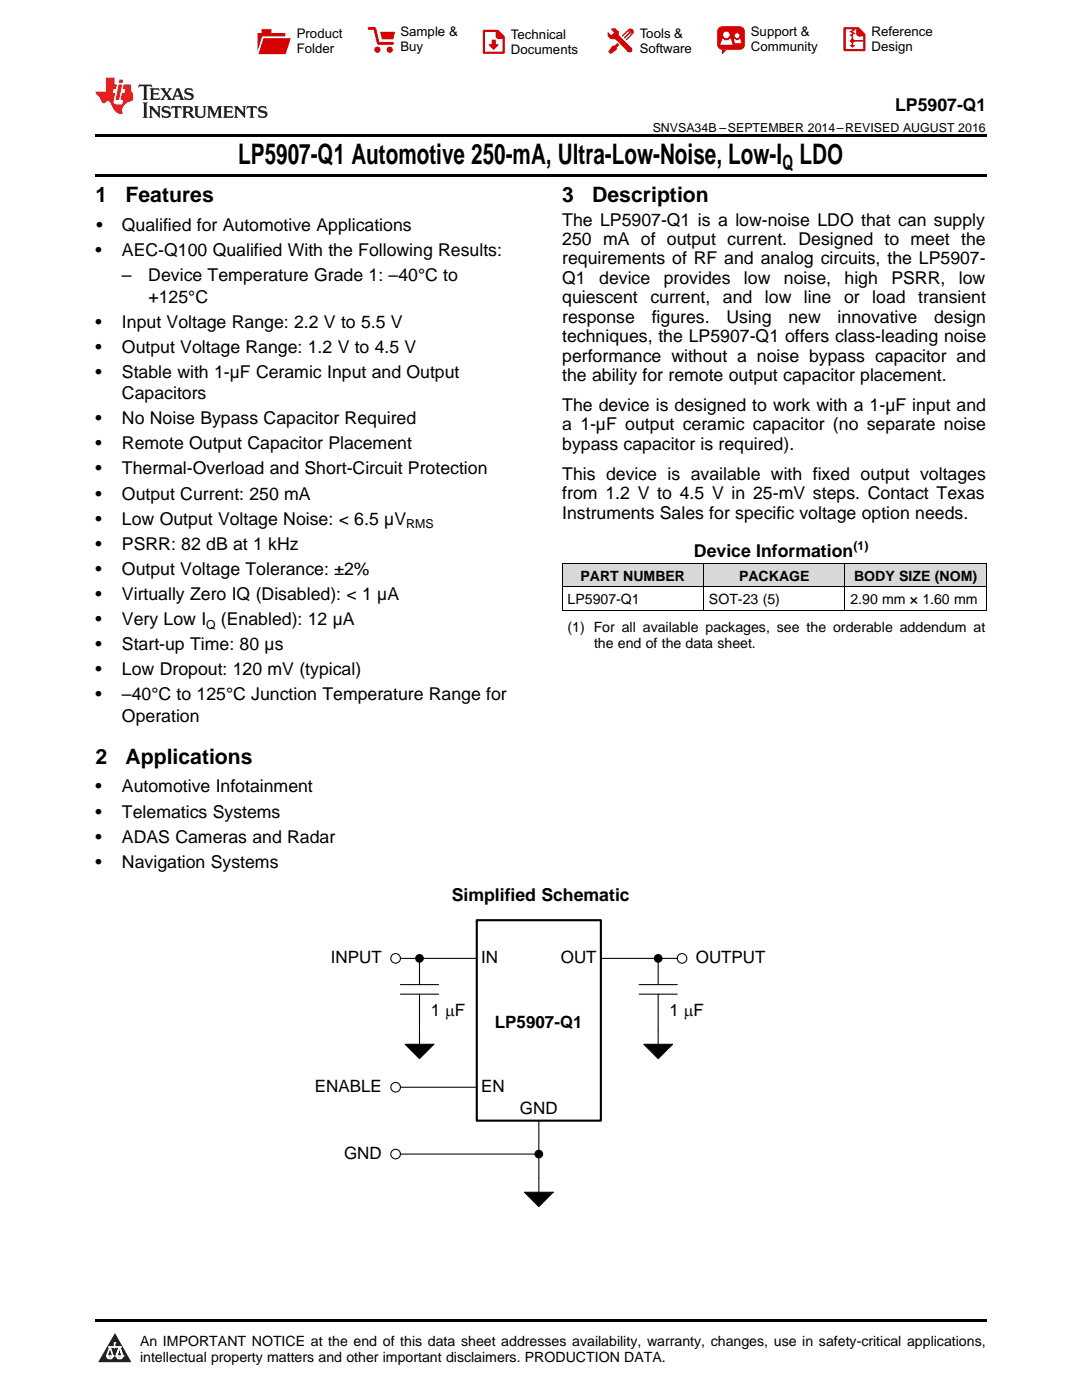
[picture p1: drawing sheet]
<svg xmlns="http://www.w3.org/2000/svg" width="216mm" height="279mm" viewBox="0 0 216 279" stroke-linecap="round" stroke-linejoin="round" font-family="sans-serif">
<defs><g id="words">
<text font-size="5.6" x="47.6" y="32.8">LP5907-Q1 Automotive 250-mA, Ultra-Low-Noise, Low-I LDO</text>
<g font-size="4.2">
<text x="156.1" y="33.9">Q</text>
<text x="19" y="40.4">1</text>
<text x="25" y="40.4">Features</text>
<text x="112.2" y="40.4">3</text>
<text x="118.2" y="40.4">Description</text>
<text x="19" y="152.4">2</text>
<text x="25" y="152.4">Applications</text>
</g>
<g font-size="3.5">
<text x="178.6" y="22.2">LP5907-Q1</text>
<text x="19.2" y="46.1">•</text>
<text x="24.3" y="46.1">Qualified for Automotive Applications</text>
<text x="112.2" y="45">The LP5907-Q1 is a low-noise LDO that can supply</text>
<text x="19" y="51.1">•</text>
<text x="24.3" y="51.1">AEC-Q100 Qualified With the Following Results:</text>
<text x="112.2" y="48.9">250 mA of output current. Designed to meet the</text>
<text x="112.2" y="52.8">requirements of RF and analog circuits, the LP5907-</text>
<text x="24.3" y="56.2">–</text>
<text x="29.6" y="56.2">Device Temperature Grade 1: –40°C to</text>
<text x="112.2" y="56.7">Q1</text>
<text x="119.6" y="56.7">device</text>
<text x="132.4" y="56.7">provides</text>
<text x="148.5" y="56.7">low</text>
<text x="156.4" y="56.7">noise,</text>
<text x="168.5" y="56.7">high</text>
<text x="177.9" y="56.7">PSRR,</text>
<text x="191.3" y="56.7">low</text>
<text x="19" y="65.4">•</text>
<text x="24.3" y="65.4">Input Voltage Range: 2.2 V to 5.5 V</text>
<text x="29.6" y="60.4">+125°C</text>
<text x="112.2" y="60.5">quiescent</text>
<text x="112.2" y="64.4">response</text>
<text x="129.8" y="60.5">current,</text>
<text x="130" y="64.4">figures.</text>
<text x="144.2" y="60.5">and</text>
<text x="145" y="64.4">Using</text>
<text x="152.6" y="60.5">low</text>
<text x="157.3" y="64.4">new</text>
<text x="160.4" y="60.5">line</text>
<text x="167.1" y="64.4">innovative</text>
<text x="168.4" y="60.5">or</text>
<text x="174.1" y="60.5">load</text>
<text x="183.2" y="60.5">transient</text>
<text x="186.4" y="64.4">design</text>
<text x="19" y="70.4">•</text>
<text x="24.3" y="70.4">Output Voltage Range: 1.2 V to 4.5 V</text>
<text x="112.2" y="68.3">techniques, the LP5907-Q1 offers class-leading noise</text>
<text x="19" y="75.4">•</text>
<text x="24.3" y="75.4">Stable with 1-µF Ceramic Input and Output</text>
<text x="112.2" y="72.2">performance without a noise bypass capacitor and</text>
<text x="112.2" y="76.1">the ability for remote output capacitor placement.</text>
<text x="24.3" y="79.7">Capacitors</text>
<text x="112.2" y="82">The device is designed to work with a 1-µF input and</text>
<text x="19" y="84.7">•</text>
<text x="19" y="89.7">•</text>
<text x="24.3" y="84.7">No Noise Bypass Capacitor Required</text>
<text x="24.3" y="89.7">Remote Output Capacitor Placement</text>
<text x="112.2" y="85.9">a 1-µF output ceramic capacitor (no separate noise</text>
<text x="112.2" y="89.8">bypass capacitor is required).</text>
<text x="19" y="94.7">•</text>
<text x="24.3" y="94.7">Thermal-Overload and Short-Circuit Protection</text>
<text x="112.2" y="95.7">This device is available with fixed output voltages</text>
<text x="19" y="99.7">•</text>
<text x="24.3" y="99.7">Output Current: 250 mA</text>
<text x="112.2" y="99.6">from 1.2 V to 4.5 V in 25-mV steps. Contact Texas</text>
<text x="19" y="104.7">•</text>
<text x="24.3" y="104.7">Low Output Voltage Noise: &lt; 6.5 µV</text>
<text x="112.2" y="103.5">Instruments Sales for specific voltage option needs.</text>
<text x="19" y="109.7">•</text>
<text x="24.3" y="109.7">PSRR: 82 dB at 1 kHz</text>
<text x="138.5" y="111.2">Device Information</text>
<text x="19" y="114.7">•</text>
<text x="19" y="119.7">•</text>
<text x="24.3" y="114.7">Output Voltage Tolerance: ±2%</text>
<text x="24.3" y="119.7">Virtually Zero IQ (Disabled): &lt; 1 µA</text>
<text x="19" y="124.7">•</text>
<text x="24.3" y="124.7">Very Low I</text>
<text x="44.1" y="124.7">(Enabled): 12 µA</text>
<text x="19" y="129.8">•</text>
<text x="24.3" y="129.8">Start-up Time: 80 µs</text>
<text x="19" y="134.8">•</text>
<text x="24.3" y="134.8">Low Dropout: 120 mV (typical)</text>
<text x="19" y="139.8">•</text>
<text x="24.3" y="139.8">–40°C to 125°C Junction Temperature Range for</text>
<text x="24.3" y="144">Operation</text>
<text x="19" y="158.2">•</text>
<text x="24.3" y="158.2">Automotive Infotainment</text>
<text x="19" y="163.2">•</text>
<text x="24.3" y="163.2">Telematics Systems</text>
<text x="19" y="168.2">•</text>
<text x="19" y="173.2">•</text>
<text x="24.3" y="168.2">ADAS Cameras and Radar</text>
<text x="24.3" y="173.2">Navigation Systems</text>
<text x="90.1" y="179.9">Simplified Schematic</text>
</g>
<g font-size="3.4">
<text x="66" y="192.3">INPUT</text>
<text x="96" y="192.3">IN</text>
<text x="111.9" y="192.3">OUT</text>
<text x="138.8" y="192.3">OUTPUT</text>
<text x="86" y="202.8">1 PF</text>
<text x="133.6" y="202.8">1 PF</text>
<text x="98.8" y="205.1">LP5907-Q1</text>
<text x="62.8" y="218">ENABLE</text>
<text x="96" y="218">EN</text>
<text x="103.8" y="222.3">GND</text>
<text x="68.7" y="231.3">GND</text>
</g>
<g font-size="2.8">
<text x="115.8" y="115.9">PART NUMBER</text>
<text x="147.5" y="115.9">PACKAGE</text>
<text x="170.4" y="115.9">BODY SIZE (NOM)</text>
<text x="113.2" y="120.5">LP5907-Q1</text>
<text x="141.5" y="120.5">SOT-23 (5)</text>
<text x="169.7" y="120.5">2.90 mm × 1.60 mm</text>
<text x="113.2" y="126">(1) For all available packages, see the orderable addendum at</text>
<text x="118.5" y="129.2">the end of the data sheet.</text>
<text x="27.9" y="268.6">An IMPORTANT NOTICE at the end of this data sheet addresses availability, warranty, changes, use in safety-critical applications,</text>
<text x="27.9" y="271.8">intellectual property matters and other important disclaimers. PRODUCTION DATA.</text>
</g>
<g font-size="2.6">
<text x="59.2" y="7.6">Product</text>
<text x="59.2" y="10.6">Folder</text>
<text x="79.9" y="7.3">Sample &amp;</text>
<text x="79.9" y="10.2">Buy</text>
<text x="102" y="7.8">Technical</text>
<text x="102" y="10.8">Documents</text>
<text x="127.6" y="7.6">Tools &amp;</text>
<text x="127.6" y="10.6">Software</text>
<text x="149.8" y="7.2">Support &amp;</text>
<text x="149.8" y="10.2">Community</text>
<text x="173.9" y="7.3">Reference</text>
<text x="173.9" y="10.2">Design</text>
</g>
<g font-size="2.5">
<text x="130.2" y="26.3">SNVSA34B –SEPTEMBER 2014–REVISED AUGUST 2016</text>
<text x="81" y="105.4">RMS</text>
<text x="170.3" y="109.8">(1)</text>
<text x="41.1" y="125.4">Q</text>
</g>
</g></defs>
<g fill="#d8d8d8">
<path d="M112.2 112.5h28.2v4.7h-28.2z"/>
<path d="M140.4 112.5h28.2v4.7h-28.2z"/>
<path d="M168.6 112.5h28.2v4.7h-28.2z"/>
</g>
<path d="M22.9 266l3.3 5.9h-6.6z" fill="#231f20"/>
<path d="M21.3 270.6h1.2l-.3 .5h-.3a.53 .53 0 0 1-.6-.5z" fill-rule="evenodd" fill="#fff"/>
<path d="M21.3 270.6h1.2l-.3 .5h-.3a.53 .53 0 0 1-.6-.5z" fill="none" stroke="#231f20" stroke-width=".33"/>
<path d="M21.3 270.6l1.2 .1-.3 .4h-.5z" fill="none" stroke="#fff" stroke-width=".33"/>
<path d="M22.9 268.9h.1" fill="none" stroke="#fff" stroke-width=".33"/>
<path d="M22.9 268v.9z" fill="#fff"/>
<path d="M22.9 268v.9z" fill="none" stroke="#fff" stroke-width=".33"/>
<circle cx="22.9" cy="268" r=".16" fill="#fff"/>
<path d="M21.8 268.8h.1" fill="none" stroke="#fff" stroke-width=".33"/>
<path d="M21.8 268.8h2.2z" fill="#fff"/>
<path d="M21.8 268.8h2.2z" fill="none" stroke="#fff" stroke-width=".33"/>
<circle cx="24" cy="268.8" r=".16" fill="#fff"/>
<path d="M23.2 270.6h.1" fill="none" stroke="#fff" stroke-width=".33"/>
<path d="M23.8 268.8l-.6 1.8z" fill="#fff"/>
<path d="M23.8 268.8l-.6 1.8z" fill="none" stroke="#fff" stroke-width=".33"/>
<path d="M23.8 268.8l.7 1.8z" fill="#fff"/>
<path d="M23.8 268.8l.7 1.8z" fill="none" stroke="#fff" stroke-width=".33"/>
<path d="M24.4 270.6h.1" fill="none" stroke="#fff" stroke-width=".33"/>
<circle cx="21.3" cy="270.6" r=".16" fill="#fff"/>
<path d="M22 268.8l-.7 1.8z" fill="#fff"/>
<path d="M22 268.8l-.7 1.8z" fill="none" stroke="#fff" stroke-width=".33"/>
<path d="M22 268.8l.5 1.8z" fill="#fff"/>
<path d="M22 268.8l.5 1.8z" fill="none" stroke="#fff" stroke-width=".33"/>
<circle cx="22.5" cy="270.6" r=".16" fill="#fff"/>
<path d="M23.3 270.6h1.2a.63 .63 0 0 1-.6 .5 .63 .63 0 0 1-.6-.5z" fill-rule="evenodd" fill="#fff"/>
<path d="M23.3 270.6h1.2a.63 .63 0 0 1-.6 .5 .63 .63 0 0 1-.6-.5z" fill="none" stroke="#231f20" stroke-width=".33"/>
<path d="M23.3 270.6h1.2l-.4 .5h-.5z" fill="none" stroke="#fff" stroke-width=".33"/>
<path d="M23.2 270.6h.1" fill="none" stroke="#fff" stroke-width=".33"/>
<circle cx="24.5" cy="270.6" r=".16" fill="#fff"/>
<path d="M19 34.8h177.8v.5h-177.8zM19 26.8h177.8v.6h-177.8zM19 263.2h177.8v.5h-177.8z" fill="#000"/>
<g fill="none" stroke="#000" stroke-width=".21">
<path d="M79.9 198.4h7.6M79.9 196.5h7.6M79.9 191.3h15.2M83.7 191.3v5.2M83.7 198.4v10M119.9 191.3h15.2M127.5 198.4h7.6M127.5 196.5h7.6M131.3 191.3v5.2M131.3 198.4v10M79.9 217h15.2M80.8 208.4h5.8l-2.9 2.9z"/>
<path d="M128.5 208.4h5.7l-2.9 2.9zM79.9 230.3h27.6M104.7 237.9h5.7l-2.9 2.9zM107.5 223.7v14.2"/>
<circle cx="78.9" cy="191.3" r=".96"/>
<circle cx="83.7" cy="191.3" r=".76"/>
<circle cx="131.3" cy="191.3" r=".76"/>
<circle cx="136.1" cy="191.3" r=".96"/>
<circle cx="78.9" cy="217" r=".96"/>
<circle cx="78.9" cy="230.3" r=".96"/>
<circle cx="107.5" cy="230.3" r=".76"/>
</g>
<path d="M95.1 183.6h24.8v40.1h-24.8z" fill="none" stroke="#000" stroke-width=".42"/>
<g fill="#000">
<path d="M80.8 208.4h5.8l-2.9 2.9zM128.5 208.4h5.7l-2.9 2.9zM104.7 237.9h5.7l-2.9 2.9z"/>
<circle cx="83.7" cy="191.3" r=".76"/>
<circle cx="131.3" cy="191.3" r=".76"/>
<circle cx="107.5" cy="230.3" r=".76"/>
</g>
<path d="M112.2 117.1h84.6M112.2 112.4h84.6M112.2 112.5v9.3M140.4 112.5v9.3M168.6 112.5v9.3M196.8 112.5v9.3M112.2 121.8h84.6" fill="none" stroke="#000" stroke-width=".2"/>
<path d="M27.7 16.9l-.1 .6 .6-.3h.5v.2v2.2l-.2 .4h1l-.2-.4v-2.2v-.2h.5l.6 .3-.2-.6zM29.9 17.6l.2 .4v1.6l-.2 .4h1.9l.1-.6a1.09 1.09 0 0 1-1.3 .1v-.6h.6l.4 .2v-.7l-.2 .2h-.8v-.6l.2-.1a1.01 1.01 0 0 1 1 .3l-.1-.6zM32 17.6l.9 1.2-1 1.2h.9l-.2-.3 .5-.7 .5 .7-.3 .3h1.7l-.2-.3 .1-.4h1l.1 .4-.2 .3h1l-.3-.4-.7-2h-.5l-1 2.2-.8-1.1 .9-1.1h-.9l.2 .2-.4 .7-.4-.7 .2-.2zM35.4 18l.4 1h-.8zM37 17.7a.66 .66 0 0 0-.2 .8 .66 .66 0 0 0 .6 .4l.7 .2 .1 .2a.8 .8 0 0 1-.7 .4 .8 .8 0 0 1-.7-.5l.1 .8 .2-.2a.94 .94 0 0 0 1.1 .1 .94 .94 0 0 0 .4-.9 1.48 1.48 0 0 0-1.3-.6v-.4a1.1 1.1 0 0 1 1.2 .2l-.2-.6-.2 .1-.5-.1zM28.5 20.4l.2 .4v2.3l-.2 .4h1l-.2-.4v-2.3l.2-.4zM29.7 21.2l.2 .4v1.5l-.2 .4h.8l-.3-.4 .1-1.3 1.6 1.8v-2l.2-.4h-.7l.2 .2v1.1l-1.2-1.3zM32.5 21.3a.66 .66 0 0 0-.2 .8 .66 .66 0 0 0 .6 .4l.6 .2 .2 .2a.8 .8 0 0 1-.8 .4 .8 .8 0 0 1-.7-.5l.2 .7 .2-.1a.94 .94 0 0 0 1 .1 .94 .94 0 0 0 .5-1 1.47 1.47 0 0 0-1.3-.6l-.1-.3a1.1 1.1 0 0 1 1.3 .2l-.2-.6-.2 .1-.5-.2zM34.3 21.2l-.2 .6a.64 .64 0 0 1 .8-.3v1.6l-.2 .4h1l-.3-.4 .1-1.6a.66 .66 0 0 1 .8 .3l-.2-.6zM36.3 21.2l.3 .4v1.5l-.3 .4h1l-.2-.2v-.7h.5l.1 .1a.8 .8 0 0 0 1.2 .7l-1-1a.62 .62 0 0 0 .6-.5 .62 .62 0 0 0-.6-.7zM37.1 21.5h.1a.48 .48 0 0 1 .6 0 .48 .48 0 0 1 .1 .6l-.2 .1-.6 .1zM38.7 21.2l.2 .2a2.29 2.29 0 0 0 .4 2 1.05 1.05 0 0 0 1.7-.7v-1.3l.2-.2h-.8l.2 .4v1.1a.61 .61 0 0 1-.6 .6 .61 .61 0 0 1-.6-.6v-1.1l.3-.4zM41.3 21.2l.3 .4v1.5l-.3 .4h.8l-.2-.4v-1.4l.8 1.9 .9-1.9v1.4l-.2 .4h.9l-.2-.4v-1.5l.2-.4h-.8l-.7 1.5-.6-1.5zM44.5 21.2l.2 .4v1.5l-.2 .4h1.9l.2-.6a1.1 1.1 0 0 1-1.4 .2v-.7h.6l.4 .2v-.6l-.2 .1-.8 .1v-.6l.2-.1a1.02 1.02 0 0 1 1.1 .2l-.2-.5zM46.7 21.2l.2 .4v1.5l-.2 .4h.8l-.3-.4 .1-1.3 1.6 1.8v-2l.2-.4h-.7l.2 .2v1.1l-1.2-1.3zM49.3 21.2l-.1 .6a.64 .64 0 0 1 .8-.3v1.6l-.3 .4h1l-.2-.4v-1.6a.66 .66 0 0 1 .8 .3l-.1-.6zM51.7 21.3a.66 .66 0 0 0-.2 .7 .66 .66 0 0 0 .7 .5l.6 .2 .1 .2a.8 .8 0 0 1-.7 .4 .8 .8 0 0 1-.7-.5l.1 .7 .2-.1a.94 .94 0 0 0 1.1 .1 .94 .94 0 0 0 .4-1 1.48 1.48 0 0 0-1.2-.6l-.1-.3a1.1 1.1 0 0 1 1.2 .2l-.2-.6-.1 .1-.6-.2z" fill="#231f20"/>
<path d="M21.1 15.5v2.8h-2v.4l.9 .9a.96 .96 0 0 0 1 1 .59 .59 0 0 1 .5-.4 .59 .59 0 0 1 .5 .3l.4 .8a1.61 1.61 0 0 0 2.1 1.3 1.63 1.63 0 0 1 1.1-2.2l.9-.3v-1.5a1.6 1.6 0 0 1-.4-1.7h-1.4l-.2 .9h.5l-.2 .8h-.5l-.2 1v.3h.5l-.2 .9h-.7a.74 .74 0 0 1-1-.6l.3-1.6h-.5l.2-.8h.5l.1-.9h-.4v-1.4zM23.7 16.9l-.7 3h.8l.6-3zM23.8 15.9l-.1 .7h.7l.2-.7z" fill="#ee1d23"/>
<g fill="#d60000">
<path d="M52.2 5.8h2v.8h2.7v4.2h-5.5v-4.2h.8z" fill-rule="evenodd"/>
<path d="M52.5 7.5h5.6l-1.1 3.3h-5.6z" fill-rule="evenodd"/>
</g>
<path d="M52.4 7.4h5.7v.1h-5.6l-1.1 3.3z" fill-rule="evenodd" fill="#fff"/>
<path d="M52.4 7.4h5.7v.1h-5.6l-1.1 3.3z" fill="none" stroke="#fff" stroke-width=".2"/>
<path d="M73.6 5.7h1.2l.7 2.9h2.8" fill="none" stroke="#d60000" stroke-width=".55"/>
<g fill="#d60000">
<path d="M75.9 6.3h2.9l-.3 1.6h-2.3z" fill-rule="evenodd"/>
<circle cx="75.3" cy="9.9" r=".62"/>
<circle cx="77.8" cy="9.9" r=".62"/>
</g>
<path d="M96.6 6.2h2.7l1.2 1.2v3.1h-3.9z" fill="none" stroke="#d60000" stroke-width=".44"/>
<g fill="#d60000">
<path d="M98.1 7.9h.8v1h.6l-1 1.1-.9-1v-.1h.5z" fill-rule="evenodd"/>
<path d="M98.9 6.2h.4l1.2 1.2v.4h-1.2l-.4-.4z" fill-rule="evenodd"/>
<path d="M122 5.7h.8l.6 .6 .1 .7 2.5 2.5-.7 .8-2.4-2.3-1.1-.2-.6-.6v-.8l.8 .6 .4-.4v-.2l-.4-.5z" fill-rule="evenodd"/>
<path d="M122.2 9.1h.5l.5-.5 .4 .4-.5 .5-.1 .4-1.2 .9-.4-.5z" fill-rule="evenodd"/>
<path d="M125.3 5.9a.67 .67 0 0 1 1 0 .67 .67 0 0 1 0 .9z" fill-rule="evenodd"/>
<path d="M125.3 5.9l1 .9-1.2 1.2h-.2v-.2l.9-.9 .1-.2h-.2l-1 1h-.2v-.2l1-1v-.2h-.2l-1 1h-.2v-.2z" fill-rule="evenodd"/>
<circle cx="125.6" cy="9.9" r=".54"/>
</g>
<path d="M123.4 6.3l-.1 .7" fill="none" stroke="#d60000" stroke-width=".2"/>
<g fill="#d60000">
<path d="M143.4 5.5l.7-.2h3.6a.95 .95 0 0 1 .9 .9v2.8a.95 .95 0 0 1-.9 .9h-3.6a.95 .95 0 0 1-1-.9v-2.8z" fill-rule="evenodd"/>
<path d="M144 9.9h1l-.8 .9h-.2z" fill-rule="evenodd"/>
</g>
<g fill="#fff">
<path d="M146.6 8.6h1.3z"/>
<path d="M144.1 7.8h.3l.1 .2h.8l.2-.2h.3l.4 1.1h-2.5z" fill-rule="evenodd"/>
<path d="M146.5 7.8h.2l.2 .2h.5l.1-.2h.2l.2 .8h-1.3z" fill-rule="evenodd"/>
<circle cx="144.9" cy="6.9" r=".65"/>
<circle cx="147.1" cy="7.1" r=".48"/>
</g>
<path d="M168.5 5.6h2.7l1.3 1.3v3.1h-4z" fill="none" stroke="#d60000" stroke-width=".44"/>
<path d="M170.1 7.3v1.8M170.1 8.1h2.3" fill="none" stroke="#d60000" stroke-width=".3"/>
<g fill="#d60000">
<path d="M170.9 5.6h.3l1.3 1.3v.4h-1.1l-.5-.6z" fill-rule="evenodd"/>
<circle cx="170.1" cy="8.1" r=".42"/>
<circle cx="171.4" cy="6.7" r=".55"/>
</g>
<g fill="#d60000">
<path d="M169.5 9h1.2l-.6 .5z"/>
<path d="M169.8 5.8h.6l.3 .2-.6 .3 .6 .4-.7 .3 .2 .3h-.2l-.5-.3 .6-.3-.6-.4 .6-.3z"/>
</g>
<use href="#words"/>
</svg>
